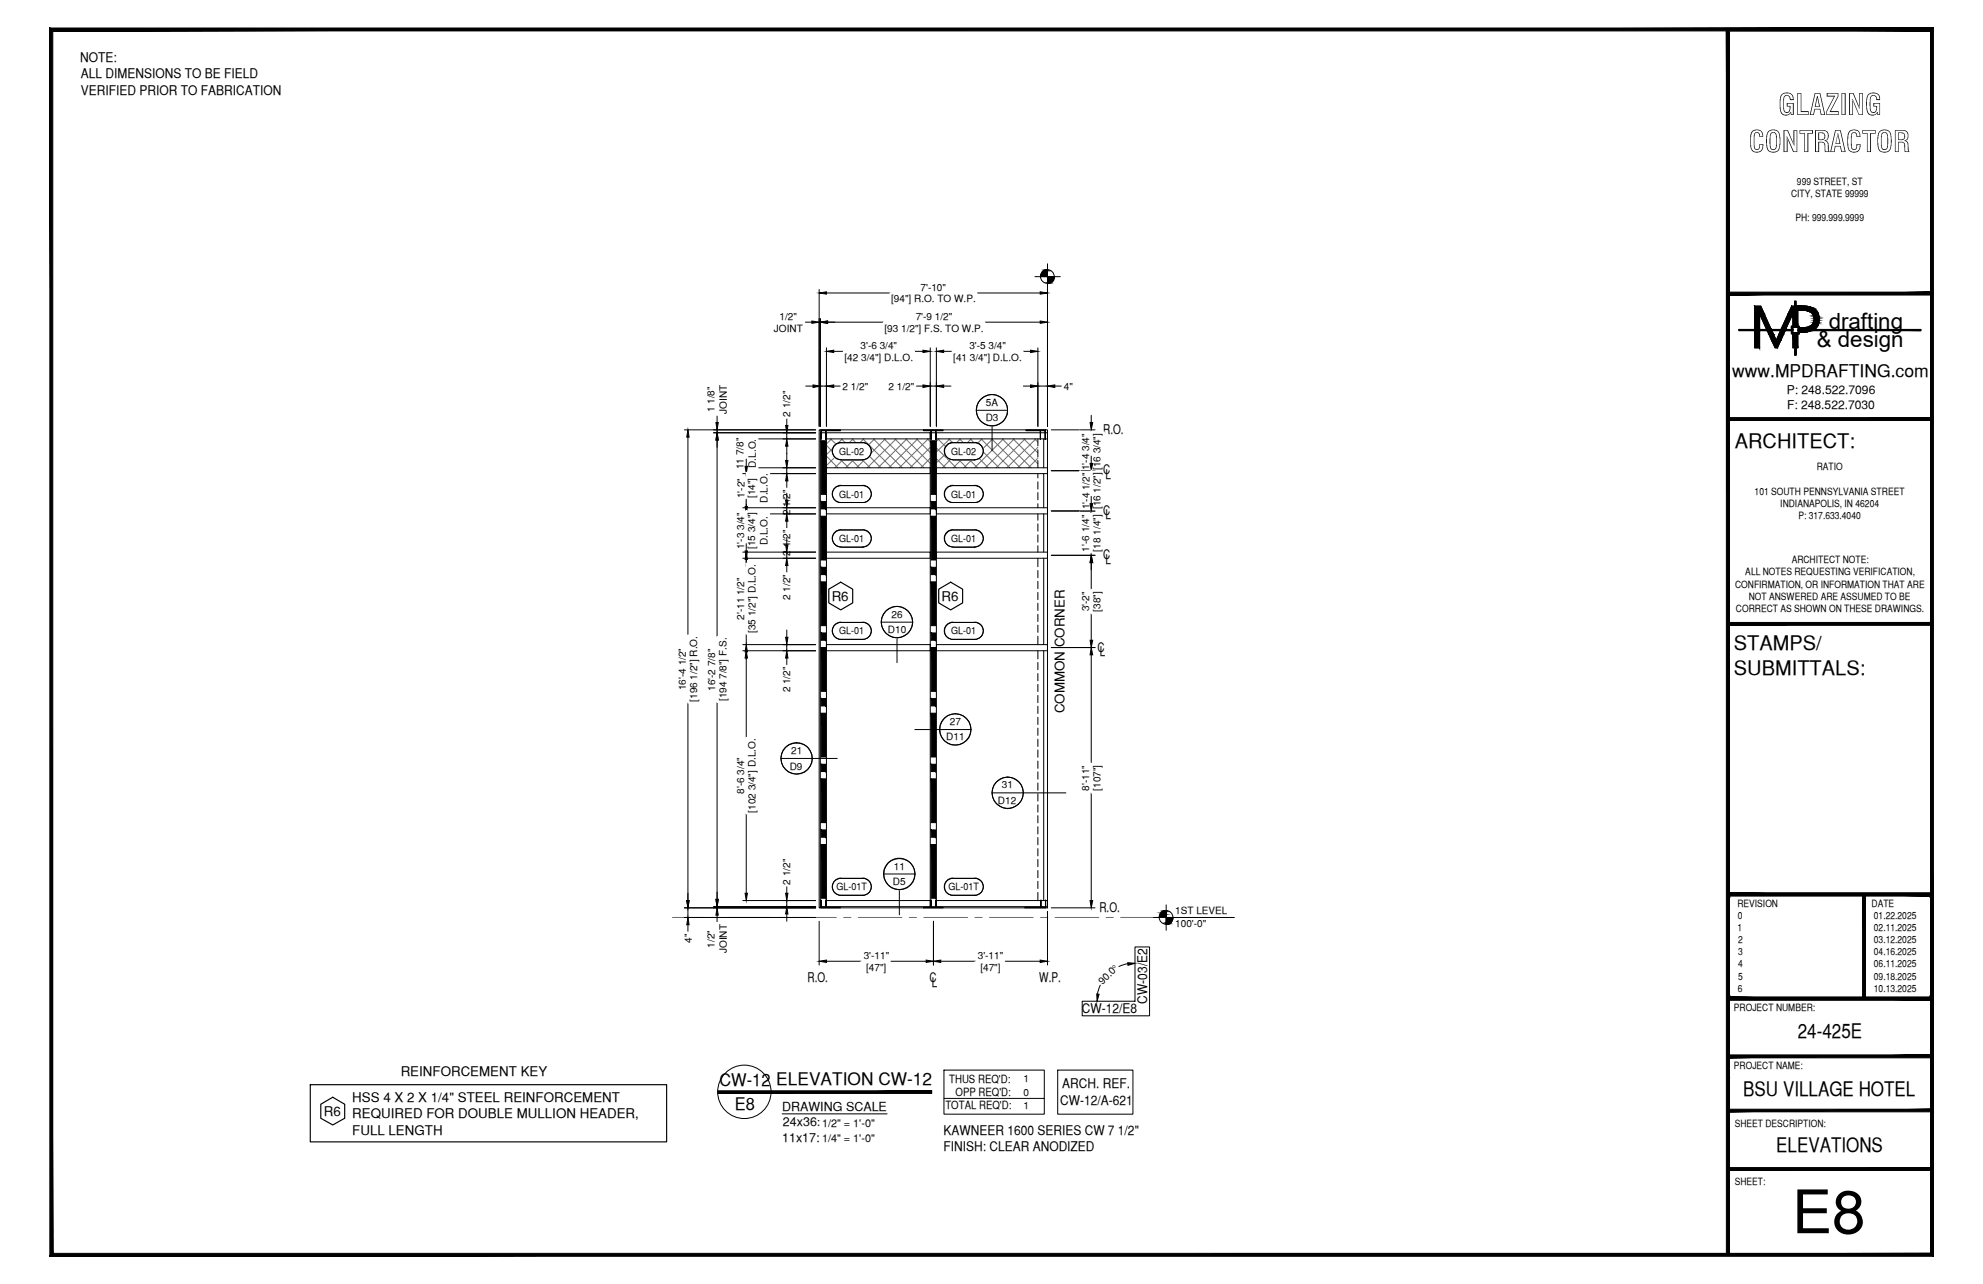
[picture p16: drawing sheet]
<svg xmlns="http://www.w3.org/2000/svg" width="432mm" height="279mm" viewBox="0 0 432 279" stroke-linecap="round" stroke-linejoin="round" font-family="sans-serif">
<defs><g id="words">
<text font-size="13.1" x="390.2" y="268.4">E8</text>
<g font-size="6.3">
<text x="387.2" y="25">GLAZING</text>
<text x="380.8" y="33.1">CONTRACTOR</text>
</g>
<g font-size="4.9">
<text x="398.2" y="71.5">drafting</text>
<text x="395.6" y="75.5">&amp; design</text>
</g>
<g font-size="4.4">
<text x="377.8" y="97.5">ARCHITECT:</text>
<text x="377.6" y="141.5">STAMPS/</text>
<text x="377.6" y="146.9">SUBMITTALS:</text>
<text x="391.5" y="225.8">24-425E</text>
<text x="379.6" y="238.5">BSU VILLAGE HOTEL</text>
<text x="386.8" y="250.7">ELEVATIONS</text>
</g>
<g font-size="3.8">
<text x="377.2" y="82">www.MPDRAFTING.com</text>
<text x="156.7" y="236.3">CW-12 ELEVATION CW-12</text>
<text x="160" y="241.6">E8</text>
</g>
<g font-size="2.9">
<text x="17.5" y="13.5">NOTE:</text>
<text x="17.6" y="17">ALL DIMENSIONS TO BE FIELD</text>
<text x="17.6" y="20.6">VERIFIED PRIOR TO FABRICATION</text>
<text x="240.2" y="94.4">R.O.</text>
<text x="240.2" y="103.3">C</text>
<text x="240.7" y="104.3">L</text>
<text x="240.2" y="112">C</text>
<text x="240.7" y="113">L</text>
<text x="240.2" y="121.7">C</text>
<text x="240.7" y="122.7">L</text>
<text x="181.1" y="130.7">R6</text>
<text x="205" y="130.7">R6</text>
<text x="239" y="141.8">C</text>
<text x="239.5" y="142.7">L</text>
<text x="231.8" y="155.2" transform="rotate(-90 231.8 155.2)">COMMON CORNER</text>
<text x="239.4" y="198.4">R.O.</text>
<text x="175.8" y="213.7">R.O.</text>
<text x="202.4" y="213.7">C</text>
<text x="202.9" y="214.7">L</text>
<text x="226.3" y="213.6">W.P.</text>
<text x="235.6" y="220.5">CW-12/E8</text>
<text x="249.8" y="218.4" transform="rotate(-90 249.8 218.4)">CW-03/E2</text>
<text x="76.7" y="239.8">HSS 4 X 2 X 1/4&quot; STEEL REINFORCEMENT</text>
<text x="87.2" y="234.1">REINFORCEMENT KEY</text>
<text x="231.3" y="236.9">ARCH. REF.</text>
<text x="70.5" y="242.8">R6</text>
<text x="76.7" y="243.3">REQUIRED FOR DOUBLE MULLION HEADER,</text>
<text x="230.9" y="240.4">CW-12/A-621</text>
<text x="76.7" y="246.9">FULL LENGTH</text>
<text x="205.4" y="246.9">KAWNEER 1600 SERIES CW 7 1/2&quot;</text>
<text x="205.4" y="250.4">FINISH: CLEAR ANODIZED</text>
</g>
<g font-size="2.7">
<text x="170.3" y="241.8">DRAWING SCALE</text>
<text x="170.5" y="245.1">24x36:</text>
<text x="170.3" y="248.4">11x17:</text>
</g>
<g font-size="2.6">
<text x="389.1" y="85.8">P: 248.522.7096</text>
<text x="389.1" y="89">F: 248.522.7030</text>
</g>
<g font-size="2.5">
<text x="206.7" y="235.6">THUS REQ'D:</text>
<text x="208.1" y="238.6">OPP REQ'D:</text>
<text x="205.9" y="241.4">TOTAL REQ'D:</text>
</g>
<g font-size="2.4">
<text x="179" y="245.2">1/2&quot; = 1'-0&quot;</text>
<text x="179" y="248.4">1/4&quot; = 1'-0&quot;</text>
</g>
<g font-size="2.2">
<text x="391.3" y="40.2">999 STREET, ST</text>
<text x="390" y="42.9">CITY, STATE 99999</text>
<text x="391" y="48.2">PH: 999.999.9999</text>
<text x="194.1" y="65.8">[94&quot;] R.O. TO W.P.</text>
<text x="200.5" y="63.3">7'-10&quot;</text>
<text x="169.7" y="69.5">1/2&quot;</text>
<text x="199.4" y="69.7">7'-9 1/2&quot;</text>
<text x="168.5" y="72.2">JOINT</text>
<text x="187.4" y="76">3'-6 3/4&quot;</text>
<text x="192.6" y="72.1">[93 1/2&quot;] F.S. TO W.P.</text>
<text x="211.1" y="76">3'-5 3/4&quot;</text>
<text x="183.9" y="78.5">[42 3/4&quot;] D.L.O.</text>
<text x="207.6" y="78.5">[41 3/4&quot;] D.L.O.</text>
<text x="155.6" y="89.7" transform="rotate(-90 155.6 89.7)">1 1/8&quot;</text>
<text x="183.5" y="84.8">2 1/2&quot;</text>
<text x="193.5" y="84.8">2 1/2&quot;</text>
<text x="214.7" y="88.3">5A</text>
<text x="231.6" y="84.8">4&quot;</text>
<text x="158.2" y="90" transform="rotate(-90 158.2 90)">JOINT</text>
<text x="172.1" y="90.7" transform="rotate(-90 172.1 90.7)">2 1/2&quot;</text>
<text x="214.6" y="91.6">D3</text>
<text x="164.6" y="101.8" transform="rotate(-90 164.6 101.8)">D.L.O.</text>
<text x="182.8" y="99">GL-02</text>
<text x="207.1" y="99">GL-02</text>
<text x="161.9" y="102.1" transform="rotate(-90 161.9 102.1)">11 7/8&quot;</text>
<text x="237.2" y="102.3" transform="rotate(-90 237.2 102.3)">1'-4 3/4&quot;</text>
<text x="239.6" y="102.3" transform="rotate(-90 239.6 102.3)">[16 3/4&quot;]</text>
<text x="382.1" y="107.6">101 SOUTH PENNSYLVANIA STREET</text>
<text x="395.6" y="102.3">RATIO</text>
<text x="162.1" y="108.4" transform="rotate(-90 162.1 108.4)">1'-2&quot;</text>
<text x="164.5" y="108.4" transform="rotate(-90 164.5 108.4)">[14&quot;]</text>
<text x="167.1" y="109.3" transform="rotate(-90 167.1 109.3)">D.L.O.</text>
<text x="172.1" y="112.1" transform="rotate(-90 172.1 112.1)">2 1/2&quot;</text>
<text x="182.8" y="108.3">GL-01</text>
<text x="207.1" y="108.3">GL-01</text>
<text x="237.2" y="110.8" transform="rotate(-90 237.2 110.8)">1'-4 1/2&quot;</text>
<text x="239.6" y="110.8" transform="rotate(-90 239.6 110.8)">[16 1/2&quot;]</text>
<text x="387.7" y="110.3">INDIANAPOLIS, IN 46204</text>
<text x="391.6" y="113">P: 317.633.4040</text>
<text x="162.1" y="119.5" transform="rotate(-90 162.1 119.5)">1'-3 3/4&quot;</text>
<text x="164.5" y="119.4" transform="rotate(-90 164.5 119.4)">[15 3/4&quot;]</text>
<text x="167.1" y="118.6" transform="rotate(-90 167.1 118.6)">D.L.O.</text>
<text x="182.8" y="118">GL-01</text>
<text x="207.1" y="118">GL-01</text>
<text x="172.1" y="120.9" transform="rotate(-90 172.1 120.9)">2 1/2&quot;</text>
<text x="237.2" y="120" transform="rotate(-90 237.2 120)">1'-6 1/4&quot;</text>
<text x="239.6" y="120" transform="rotate(-90 239.6 120)">[18 1/4&quot;]</text>
<text x="380" y="125.2">ALL NOTES REQUESTING VERIFICATION,</text>
<text x="390.1" y="122.6">ARCHITECT NOTE:</text>
<text x="172.1" y="130.6" transform="rotate(-90 172.1 130.6)">2 1/2&quot;</text>
<text x="377.8" y="127.9">CONFIRMATION, OR INFORMATION THAT ARE</text>
<text x="380.8" y="130.6">NOT ANSWERED ARE ASSUMED TO BE</text>
<text x="162.1" y="134.9" transform="rotate(-90 162.1 134.9)">2'-11 1/2&quot;</text>
<text x="164.5" y="137.7" transform="rotate(-90 164.5 137.7)">[35 1/2&quot;] D.L.O.</text>
<text x="193.4" y="137.7">D10</text>
<text x="194.1" y="134.4">26</text>
<text x="237.2" y="133" transform="rotate(-90 237.2 133)">3'-2&quot;</text>
<text x="239.6" y="133.1" transform="rotate(-90 239.6 133.1)">[38&quot;]</text>
<text x="378" y="133.2">CORRECT AS SHOWN ON THESE DRAWINGS.</text>
<text x="182.8" y="138">GL-01</text>
<text x="207.1" y="138">GL-01</text>
<text x="149.4" y="150.2" transform="rotate(-90 149.4 150.2)">16'-4 1/2&quot;</text>
<text x="151.8" y="152.7" transform="rotate(-90 151.8 152.7)">[196 1/2&quot;] R.O.</text>
<text x="155.7" y="150.4" transform="rotate(-90 155.7 150.4)">16'-2 7/8&quot;</text>
<text x="158.2" y="152.6" transform="rotate(-90 158.2 152.6)">[194 7/8&quot;] F.S.</text>
<text x="172.1" y="150.7" transform="rotate(-90 172.1 150.7)">2 1/2&quot;</text>
<text x="206.1" y="161.1">D11</text>
<text x="206.8" y="157.8">27</text>
<text x="172" y="167.4">D9</text>
<text x="172.3" y="164.1">21</text>
<text x="162.1" y="172.7" transform="rotate(-90 162.1 172.7)">8'-6 3/4&quot;</text>
<text x="218.2" y="171.6">31</text>
<text x="237.2" y="172" transform="rotate(-90 237.2 172)">8'-11&quot;</text>
<text x="239.6" y="172" transform="rotate(-90 239.6 172)">[107&quot;]</text>
<text x="164.5" y="176.8" transform="rotate(-90 164.5 176.8)">[102 3/4&quot;] D.L.O.</text>
<text x="217.3" y="174.9">D12</text>
<text x="194.6" y="189.2">11</text>
<text x="172.1" y="192.5" transform="rotate(-90 172.1 192.5)">2 1/2&quot;</text>
<text x="182.2" y="193.7">GL-01T</text>
<text x="194.4" y="192.6">D5</text>
<text x="206.6" y="193.7">GL-01T</text>
<text x="378.3" y="197.3">REVISION</text>
<text x="407.5" y="197.3">DATE</text>
<text x="255.9" y="198.9">1ST LEVEL</text>
<text x="255.9" y="201.6">100'-0&quot;</text>
<text x="378.3" y="202.6">1</text>
<text x="378.4" y="200">0</text>
<text x="408" y="200">01.22.2025</text>
<text x="408" y="202.6">02.11.2025</text>
<text x="150.6" y="205.1" transform="rotate(-90 150.6 205.1)">4&quot;</text>
<text x="155.6" y="206.2" transform="rotate(-90 155.6 206.2)">1/2&quot;</text>
<text x="158.2" y="207.4" transform="rotate(-90 158.2 207.4)">JOINT</text>
<text x="188.1" y="208.7">3'-11&quot;</text>
<text x="212.9" y="208.7">3'-11&quot;</text>
<text x="378.5" y="205.2">2</text>
<text x="378.5" y="207.9">3</text>
<text x="408" y="205.2">03.12.2025</text>
<text x="408" y="207.9">04.16.2025</text>
<text x="188.6" y="211.2">[47&quot;]</text>
<text x="213.5" y="211.2">[47&quot;]</text>
<text x="240.1" y="214.4" transform="rotate(-44 240.1 214.4)">90.0°</text>
<text x="378.4" y="215.8">6</text>
<text x="378.5" y="210.5">4</text>
<text x="378.5" y="213.2">5</text>
<text x="408" y="210.5">06.11.2025</text>
<text x="408" y="213.2">09.18.2025</text>
<text x="408" y="215.8">10.13.2025</text>
<text x="377.6" y="219.9">PROJECT NUMBER:</text>
<text x="377.6" y="232.5">PROJECT NAME:</text>
<text x="222.9" y="235.5">1</text>
<text x="222.9" y="238.4">0</text>
<text x="222.9" y="241.2">1</text>
<text x="377.8" y="245.2">SHEET DESCRIPTION:</text>
<text x="377.8" y="257.9">SHEET:</text>
</g>
</g></defs>
<!-- layer: LIGHT_1 -->
<g fill="none" stroke="#6c6c6c" stroke-width=".22">
<path d="M180 96.9l4.8 4.9M180 99.3l2.4 2.5M180.8 95.5l1.3 1.1M181.1 95.5l-1.1 1.1M181.8 99.5l-1.8 1.8M182.1 96.7l5 5.1M182.4 96.5l-2.4 2.4M183.2 95.5l6.3 6.3M183.5 95.5l-1.1 1M185.5 95.5l6.3 6.3M185.8 95.5l-4 3.9M187.9 95.5l6.3 6.3"/>
<path d="M188.1 95.5l-6.3 6.3M190.2 95.5l6.3 6.3M190.4 95.5l-6.3 6.3M192.5 95.5l6.3 6.3M192.8 95.5l-6.3 6.3M194.9 95.5l6.3 6.3M195.1 95.5l-6.3 6.3M197.2 95.5l5.4 5.3M197.5 95.5l-6.3 6.3M199.6 95.5l3 3M199.8 95.5l-6.3 6.3M201.9 95.5l.7 .6"/>
<path d="M202.1 95.5l-6.3 6.3M202.6 97.3l-4.4 4.5M202.6 99.7l-2.1 2.1M203.9 99.8l2 2M203.9 97.5l4.3 4.3M204.2 95.5l1.7 1.7M204.5 95.5l-.6 .6M206 97.2l4.5 4.6M206.6 95.5l6.3 6.3M206.8 95.5l-2.9 2.9M208.9 95.5l6.3 6.3M209.2 95.5l-5.3 5.2"/>
<path d="M211.3 95.5l2.8 2.8M211.5 95.5l-6.3 6.3M213.6 95.5l6.3 6.3M213.9 95.5l-6.3 6.3M214 97.7l-4.1 4.1M214.1 98.4l3.5 3.4M216 95.5l6.2 6.3M216.2 95.5l-2.1 2.1M218.2 95.5l6.3 6.3M218.5 95.5l-6.3 6.3M220.6 95.5l5.4 5.4M220.9 95.5l-6.3 6.3"/>
<path d="M222.9 95.5l3.1 3.1M223.2 95.5l-6.3 6.3M225.3 95.5l.7 .7M225.6 95.5l-6.3 6.3M226 97.3l-4.4 4.5M226 99.7l-2.1 2.1M180 101.6l.1 .2"/>
</g>
<!-- layer: COMPONENTS -->
<g fill="none" stroke="#000" stroke-width=".22">
<path d="M178.6 94.2h1.4v103.1h-1.4zM180 94.2h22.6v1.3h-22.6zM202.6 94.2h1.3v103.1h-1.3zM203.9 94.2h24.2v1.3h-24.2zM226 95.5v1.5M226 97.9v1.5M180 101.8h22.6v1.3h-22.6zM180 110.5h22.6v1.3h-22.6zM203.9 101.8h24.2v1.3h-24.2zM203.9 110.5h24.2v1.3h-24.2zM226 100.2v1.6M226 103.1v.9"/>
<path d="M226 104.8v1.6M226 107.2v1.6M226 109.6v.9M226 111.8v1.4M226 114v1.6M226 116.4v1.6M226 118.7v1.4M180 120.1h22.6v1.4h-22.6zM203.9 120.1h24.2v1.4h-24.2zM226 121.5v1.8M226 124.1v1.6M226 126.5v1.6"/>
<path d="M226 128.9v1.6M226 131.3v1.5M226 133.7v1.6M226 136v1.6M226 138.4v1.9M180 140.3h22.6v1.3h-22.6zM203.9 140.3h24.2v1.3h-24.2zM226 141.6v1.8M226 144.1v1.6M226 146.6v1.5M226 148.9v1.6M226 151.3v1.6"/>
<path d="M226 153.7v1.6M226 156.1v1.6M226 158.4v1.6M226 160.8v1.6M226 163.2v1.6M226 165.6v1.6M226 168v1.5M226 170.4v1.6M226 172.7v1.6M226 175.1v1.6M226 177.5v1.6M226 179.9v1.6"/>
<path d="M180 196h22.6v1.3h-22.6zM203.9 196h24.2v1.3h-24.2zM226 182.2v1.6M226 184.7v1.5M226 187v1.6M226 189.4v1.6M226 191.8v1.6M226 194.2v1.8"/>
</g>
<!-- layer: ROUGH OPENING -->
<path d="M178.4 93.5h49.7v104h-49.7z" fill="none" stroke="#000" stroke-width=".22"/>
<!-- layer: DIM -->
<g fill="none" stroke="#000" stroke-width=".22">
<path d="M175.2 70.1h1.6M178.4 63v29.8M178.4 70.1h.2M178.6 69.3v23.5M180 63.8h13.8M180 75.7v17.1M180.2 70.1h12.1M181.5 76.5h2.1M199.1 76.5h1.9M202.6 75.7v17.1M203.9 75.7v17.1M205.5 76.5h1.8"/>
<path d="M212.7 63.8h13.8M214.4 70.1h12.1M222.8 76.5h1.6M226 75.7v17.1M228.1 63v29.8M149 93.5h28.6M149.8 95.1v43.1M155.4 94.2h22.2M156.1 90.4v1.5M156.1 93.5v.7M156.1 95.8v42.8M161.7 95.5h15.9"/>
<path d="M162.5 97.1v4.4M171.3 91v1.6M171.3 94.2v1.3M171.3 97.1v3.1M175.5 84h1.5M178.6 84h1.4M181.5 84h1.6M199.4 84h1.6M202.6 84h1.3M205.5 84h1.6M222.8 84h1.6M226 84h2.1"/>
<path d="M228.9 93.5h9.5M229.7 84h1.6M237.6 90.4v1.5M237.6 93.5v9M161.7 101.8h15.9M161.7 103.1h15.9M161.7 110.5h15.9M161.7 111.8h15.9M162.5 103.1v7.4M162.5 111.8v8.3M171.3 101.8v1.3M171.3 104.6v1.6"/>
<path d="M171.3 107.3v1.6M171.3 110.5v1.3M171.3 113.4v1.6M171.3 117v1.6M228.9 102.4h9.5M228.9 111.2h9.5M237.6 104v1.6M237.6 108v1.6M237.6 111.1v.6M237.6 112.8v1.6M161.7 120.1h15.9M161.7 121.5h15.9"/>
<path d="M162.5 121.5v1.8M162.5 138v2.3M171.3 120.1v1.4M171.3 123.1v1.6M171.3 137.1v1.6M228.9 120.8h9.5M237.6 120.3v.5M237.6 122.4v6M237.6 133.3v6M149.8 153v43M156.1 152.8v42.9M161.7 141.6h15.9"/>
<path d="M161.7 140.3h15.9M162.5 141.9v18.6M171.3 140.3v1.3M171.3 143.2v1.6M228.9 140.9h9.5M237.6 142.5v23.7M162.5 177.1v17.3M237.6 172.3v23.7M149 197.5h28.6M149 199.6h28.6M149.8 197.5v2.1M155.4 197.3h22.2"/>
<path d="M156.1 197.3v.2M156.1 199.1v1.6M161.7 196h15.9M171.3 192.8v1.6M171.3 196v1.3M171.3 198.9v1.6M228.1 198.3v11.7M228.9 197.5h9.5M149.8 201.2v1.6M178.4 200.5v9.5M180 209.2h7.7M193.9 209.2h7.8"/>
<path d="M203.3 200.5v9.5M204.9 209.2h7.7M218.8 209.2h7.7"/>
</g>
<g fill="#000" stroke="#000" stroke-width=".22">
<path d="M176.8 69.8l1.6 .3-1.6 .3zM178.4 63.8l1.6-.3v.5zM178.6 70.1l1.6-.3v.6zM180 76.5l1.5-.3v.5zM201 76.2l1.6 .3-1.6 .2zM203.9 76.5l1.6-.3v.5zM224.4 76.2l1.6 .3-1.6 .2zM226.5 63.5l1.6 .3-1.6 .2zM226.5 69.8l1.6 .3-1.6 .3zM149.8 93.5l.3 1.6h-.6zM156.1 94.2l.3 1.6h-.5zM155.9 91.9h.5l-.3 1.6z"/>
<path d="M162.5 95.5l.3 1.6h-.6zM171.3 95.5l.3 1.6h-.5zM171.1 92.6h.5l-.3 1.6zM177 83.8l1.6 .2-1.6 .3zM180 84l1.5-.2v.5zM201 83.8l1.6 .2-1.6 .3zM203.9 84l1.6-.2v.5zM224.4 83.8l1.6 .2-1.6 .3zM228.1 84l1.6-.2v.5zM237.4 91.9h.5l-.3 1.6zM162.2 100.2h.6l-.3 1.6zM162.2 101.5h.6l-.3 1.6z"/>
<path d="M162.5 110.5l.3 1.6h-.6zM162.2 110.2h.6l-.3 1.6zM162.2 119.9h.6l-.3 1.6zM171.1 100.2h.5l-.3 1.6zM171.3 103.1l.3 1.5h-.5zM171.1 108.9h.5l-.3 1.6zM171.3 111.8l.3 1.6h-.5zM171.1 118.6h.5l-.3 1.5zM237.6 102.4l.3 1.6h-.5zM237.6 111.2l.3 1.6h-.5zM237.4 100.8h.5l-.3 1.6zM237.4 109.6h.5l-.3 1.6z"/>
<path d="M162.5 120.1l.3 1.6h-.6zM171.3 121.5l.3 1.6h-.5zM171.1 138.7h.5l-.3 1.6zM237.6 120.8l.3 1.6h-.5zM237.4 139.3h.5l-.3 1.6zM162.5 141.6l.3 1.6h-.6zM162.5 140.3l.3 1.6h-.6zM171.3 141.6l.3 1.6h-.5zM237.6 140.9l.3 1.6h-.5zM149.5 196h.6l-.3 1.5zM155.9 195.7h.5l-.3 1.6zM156.1 197.5l.3 1.6h-.5z"/>
<path d="M162.2 194.4h.6l-.3 1.6zM171.3 197.3l.3 1.6h-.5zM171.1 194.4h.5l-.3 1.6zM237.4 196h.5l-.3 1.5zM149.8 199.6l.3 1.6h-.6zM178.4 209.2l1.6-.3v.5zM201.7 208.9l1.6 .3-1.6 .2zM203.3 209.2l1.6-.3v.5zM226.5 208.9l1.6 .3-1.6 .2z"/>
</g>
<g fill="#fff" stroke="#fff" stroke-width=".22">
<path d="M200.2 61.3v2.5l6.1-2.5zM200.2 63.8l6.1-2.5v2.5z"/>
<path d="M193.8 63.8v2.9l18.9-2.9zM193.8 66.7l18.9-2.9v2.9z"/>
<path d="M199.1 67.7v2.4l8.5-2.4zM199.1 70.1l8.5-2.4v2.4z"/>
<path d="M192.3 70.1v2.9l22.1-2.9zM192.3 73l22.1-2.9v2.9z"/>
<path d="M168.2 67.6v5l7-5zM168.2 72.6l7-5v5z"/>
<path d="M183.1 82.8v2.5l6.3-2.5zM183.1 85.3l6.3-2.5v2.5z"/>
<path d="M235.2 94v8.5h2.4zM235.2 94h2.4v8.5z"/>
<path d="M237.6 94v8.6h2.9zM237.6 94h2.9v8.6z"/>
<path d="M235.2 102.6v8.4h2.4zM235.2 102.6h2.4v8.4z"/>
<path d="M237.6 102.5v8.6h2.9zM237.6 102.5h2.9v8.6z"/>
<path d="M235.2 111.8v8.4h2.4zM235.2 111.8h2.4v8.4z"/>
<path d="M237.6 111.7v8.6h2.9zM237.6 111.7h2.9v8.6z"/>
<path d="M235.2 128.4v4.9h2.4zM235.2 128.4h2.4v4.9z"/>
<path d="M237.6 128.4v4.9h2.9zM237.6 128.4h2.9v4.9z"/>
<path d="M235.2 166.2v6.1h2.4zM235.2 166.2h2.4v6.1z"/>
<path d="M237.6 166.2v6.1h2.9zM237.6 166.2h2.9v6.1z"/>
<path d="M231.3 82.9v2.3l2.6-2.3zM231.3 85.2l2.6-2.3v2.3z"/>
<path d="M210.8 74v2.5l8.5-2.5zM210.8 76.5l8.5-2.5v2.5z"/>
<path d="M207.3 76.5v2.9l15.5-2.9zM207.3 79.4l15.5-2.9v2.9z"/>
<path d="M212.6 206.8v2.4l6.2-2.4zM212.6 209.2l6.2-2.4v2.4z"/>
<path d="M213.2 209.2v2.8l4.9-2.8zM213.2 212l4.9-2.8v2.8z"/>
<path d="M193.2 82.8v2.5l6.2-2.5zM193.2 85.3l6.2-2.5v2.5z"/>
<path d="M187.1 74v2.5l8.5-2.5zM187.1 76.5l8.5-2.5v2.5z"/>
<path d="M183.6 76.5v2.9l15.5-2.9zM183.6 79.4l15.5-2.9v2.9z"/>
<path d="M187.7 206.8v2.4l6.2-2.4zM187.7 209.2l6.2-2.4v2.4z"/>
<path d="M188.3 209.2v2.8l5-2.8zM188.3 212l5-2.8v2.8z"/>
<path d="M147.4 140.7v9.7h2.4zM147.4 140.7h2.4v9.7z"/>
<path d="M149.8 138.2v14.8h2.9zM149.8 138.2h2.9v14.8z"/>
<path d="M153.7 140.9v9.7h2.4zM153.7 140.9h2.4v9.7z"/>
<path d="M156.1 138.6v14.2h2.9zM156.1 138.6h2.9v14.2z"/>
<path d="M153.6 83.4v7h5.1zM153.6 83.4h5.1v7z"/>
<path d="M153.6 200.7v7h5.1zM153.6 200.7h5.1v7z"/>
<path d="M170.1 186.6v6.2h2.4zM170.1 186.6h2.4v6.2z"/>
<path d="M160.1 164.5v8.5h2.4zM160.1 164.5h2.4v8.5z"/>
<path d="M162.5 160.5v16.6h2.9zM162.5 160.5h2.9v16.6z"/>
<path d="M170.1 84.8v6.2h2.4zM170.1 84.8h2.4v6.2z"/>
<path d="M160 95v7.2h5zM160 95h5v7.2z"/>
<path d="M170.1 106.2v6.3h2.4zM170.1 106.2h2.4v6.3z"/>
<path d="M160.1 103.8v4.8h2.4zM160.1 103.8h2.4v4.8z"/>
<path d="M162.5 102.9v6.6h5.1zM162.5 102.9h5.1v6.6z"/>
<path d="M170.1 115v6.2h2.4zM170.1 115h2.4v6.2z"/>
<path d="M160.1 111.3v8.4h2.4zM160.1 111.3h2.4v8.4z"/>
<path d="M162.5 111.2v8.5h5.1zM162.5 111.2h5.1v8.5z"/>
<path d="M170.1 124.7v6.2h2.4zM170.1 124.7h2.4v6.2z"/>
<path d="M160.1 125.3v9.9h2.4zM160.1 125.3h2.4v9.9z"/>
<path d="M162.5 122.6v15.4h2.9zM162.5 122.6h2.9v15.4z"/>
<path d="M170.1 144.8v6.2h2.4zM170.1 144.8h2.4v6.2z"/>
<path d="M148.6 202.8v2.6h2.4zM148.6 202.8h2.4v2.6z"/>
</g>
<!-- layer: F-T ANCHOR -->
<path d="M178.8 93.5h4.2v.2h-3.1v1.9h-.1v-1.9h-1v1.9zM201.1 93.5h4.3v.2h-1.6v1.9h-.1v-1.9h-.9v1.9h-.1v-1.9h-1.6zM223.4 93.5h4.2v2.1h-.1v-1.9h-.9l-.1 1.9v-1.9h-3.1zM178.8 195.8v1.6h1v-1.6h.1v1.6h3.1v.1h-4.2zM201.1 197.4h1.6v-1.6h.1v1.6h.9v-1.6h.1v1.6h1.6v.1h-4.3zM223.1 197.4h3.5v-1.6l.1 1.6h.9l.1-1.6v1.7h-4.6z" fill="none" stroke="#000" stroke-width=".22"/>
<!-- layer: GRID LINES -->
<g fill="none" stroke="#6c6c6c" stroke-width=".22">
<path d="M146.4 199.6h7.1M155.1 199.6h1.6M158.3 199.6h9.5M169.4 199.6h1.6M172.6 199.6h9.5M183.7 199.6h1.6M186.9 199.6h9.5M198 199.6h1.6M201.2 199.6h9.5M212.3 199.6h1.6M215.5 199.6h9.5M226.6 199.6h1.6"/>
<path d="M229.7 199.6h9.6M240.9 199.6h1.5M244 199.6h7.1"/>
</g>
<!-- layer: SYMBOLS -->
<g fill="#000" stroke="#000" stroke-width=".22">
<path d="M227.8 58.7h.3zM228.1 61.6h.5zM253.7 198.2h.2zM238.8 216.3h.5l-.4 1.6zM245.6 209.5l1.5 .1-1.5 .5zM253.9 201h.5z"/>
<path d="M227.8 58.7l.3 .1zM227.6 58.8h.5z"/>
<path d="M227.6 58.8l.5 .1v-.1zM227.4 58.9l.2-.1 .5 .1z"/>
<path d="M227.4 58.9l.7 .2v-.2zM227.1 59.1l.3-.2 .7 .2z"/>
<path d="M227.1 59.1l1 .1v-.1zM227.1 59.1l1 .1h-1.1z"/>
<path d="M227 59.2l1.1 .2v-.2zM227 59.2l1.1 .2h-1.3z"/>
<path d="M226.8 59.4l1.3 .3v-.3zM226.8 59.4l1.3 .3h-1.4z"/>
<path d="M226.7 59.7l1.4 .2v-.2zM226.7 59.7l1.4 .2h-1.5z"/>
<path d="M226.6 59.9l1.5 .3v-.3zM226.6 59.9l1.5 .3h-1.5z"/>
<path d="M228.1 61.6l.3 .1zM228.1 61.7h.3z"/>
<path d="M228.1 61.5l.5 .1 .3-.1zM228.1 61.5l.5 .1h-.5z"/>
<path d="M228.1 61.3l.8 .2 .2-.2zM228.1 61.3l.8 .2h-.8z"/>
<path d="M228.1 61.2l1 .1 .1-.1zM228.1 61.2l1 .1h-1z"/>
<path d="M228.1 61l1.1 .2 .2-.2zM228.1 61l1.1 .2h-1.1z"/>
<path d="M228.1 60.7l1.3 .3 .1-.3zM228.1 60.7l1.3 .3h-1.3z"/>
<path d="M228.1 60.2l1.5 .3v-.3zM228.1 60.2l1.5 .3h-1.5z"/>
<path d="M228.1 60.5l1.4 .2 .1-.2zM228.1 60.5l1.4 .2h-1.4z"/>
<path d="M253.7 198.2h.2zM253.4 198.2h.5z"/>
<path d="M253.4 198.2l.5 .2v-.2zM253.2 198.4l.2-.2 .5 .2z"/>
<path d="M253.2 198.4l.7 .1v-.1zM253 198.5l.2-.1 .7 .1z"/>
<path d="M253 198.5l.9 .2v-.2zM253 198.5l.9 .2h-1.1z"/>
<path d="M252.8 198.7l1.1 .2v-.2zM252.8 198.7l1.1 .2h-1.3z"/>
<path d="M252.6 198.9l1.3 .2v-.2zM252.6 198.9l1.3 .2h-1.4z"/>
<path d="M252.5 199.1l1.4 .3v-.3zM252.5 199.1l1.4 .3h-1.4z"/>
<path d="M252.5 199.4l1.4 .2v-.2zM252.5 199.4l1.4 .2h-1.5z"/>
<path d="M253.9 199.6l1.5 .3v-.3zM253.9 199.6l1.5 .3h-1.5z"/>
<path d="M253.9 199.9l1.4 .3 .1-.3zM253.9 199.9l1.4 .3h-1.4z"/>
<path d="M253.9 201l.3 .1zM253.9 201.1h.3z"/>
<path d="M253.9 201h.7zM253.9 201h.5z"/>
<path d="M253.9 200.8l.7 .2 .3-.2zM253.9 200.8l.7 .2h-.7z"/>
<path d="M253.9 200.6l1 .2 .2-.2zM253.9 200.6l1 .2h-1z"/>
<path d="M253.9 200.4l1.2 .2 .1-.2zM253.9 200.4l1.2 .2h-1.2z"/>
<path d="M253.9 200.2l1.3 .2 .1-.2zM253.9 200.2l1.3 .2h-1.3z"/>
<path d="M156.3 237.4v.5l46.6-.5zM156.3 237.9l46.6-.5v.5z"/>
</g>
<g fill="none" stroke="#000" stroke-width=".22">
<path d="M228.1 57.4v5.6M225.4 60.2h5.5M181.7 97l.5-.4 .9-.3h4.8a1.87 1.87 0 0 1 1.8 1.9 1.87 1.87 0 0 1-1.8 1.9h-4.8a1.87 1.87 0 0 1-1.7-1.1 1.87 1.87 0 0 1 .3-2zM183.1 96.3a1.87 1.87 0 0 0-1.9 1.8 1.87 1.87 0 0 0 1.9 1.9M183.1 96.3h4.8M187.9 96.3a1.87 1.87 0 0 1 1.8 1.8 1.87 1.87 0 0 1-1.8 1.9M206.1 97l.5-.4 .9-.3h4.8a1.87 1.87 0 0 1 1.8 1.9 1.87 1.87 0 0 1-1.8 1.9h-4.8a1.84 1.84 0 0 1-1.7-1.1 1.84 1.84 0 0 1 .3-2zM207.5 96.3a1.87 1.87 0 0 0-1.9 1.8 1.87 1.87 0 0 0 1.9 1.9M207.5 96.3h4.8M212.2 96.3a1.87 1.87 0 0 1 1.9 1.8 1.87 1.87 0 0 1-1.9 1.9M212.6 89.3h6.8M216 92.7v5.4"/>
<path d="M181.7 106.3l.5-.4 .9-.2h4.8a1.84 1.84 0 0 1 1.8 1.8 1.84 1.84 0 0 1-1.8 1.8h-4.8a1.84 1.84 0 0 1-1.7-1 1.84 1.84 0 0 1 .3-2zM181.7 116l.5-.4 .9-.3h4.8a1.87 1.87 0 0 1 1.8 1.9 1.87 1.87 0 0 1-1.8 1.9h-4.8a1.87 1.87 0 0 1-1.7-1.1 1.87 1.87 0 0 1 .3-2zM183.1 105.6a1.87 1.87 0 0 0-1.9 1.9 1.87 1.87 0 0 0 1.9 1.8h4.8M183.1 115.3a1.87 1.87 0 0 0-1.9 1.8 1.87 1.87 0 0 0 1.9 1.9M183.1 100.1h4.8M183.1 105.7h4.8M183.1 115.3h4.8M183.1 119.1h4.8M187.9 105.6a1.87 1.87 0 0 1 1.8 1.9 1.87 1.87 0 0 1-1.8 1.8M187.9 115.3a1.87 1.87 0 0 1 1.8 1.8 1.87 1.87 0 0 1-1.8 1.9M206.1 106.3l.5-.4 .9-.2h4.8a1.84 1.84 0 0 1 1.8 1.8 1.84 1.84 0 0 1-1.8 1.8h-4.8a1.81 1.81 0 0 1-1.7-1 1.81 1.81 0 0 1 .3-2zM206.1 116l.5-.4 .9-.3h4.8a1.87 1.87 0 0 1 1.8 1.9 1.87 1.87 0 0 1-1.8 1.9h-4.8a1.84 1.84 0 0 1-1.7-1.1 1.84 1.84 0 0 1 .3-2z"/>
<path d="M207.5 105.6a1.87 1.87 0 0 0-1.9 1.9 1.87 1.87 0 0 0 1.9 1.8M207.5 115.3a1.87 1.87 0 0 0-1.9 1.8 1.87 1.87 0 0 0 1.9 1.9M207.5 100.1h4.8M207.5 105.7h4.8M207.5 109.3h4.8M207.5 115.3h4.8M207.5 119.1h4.8M212.2 105.6a1.87 1.87 0 0 1 1.9 1.9 1.87 1.87 0 0 1-1.9 1.8M212.2 115.3a1.87 1.87 0 0 1 1.9 1.8 1.87 1.87 0 0 1-1.9 1.9M181.7 136.1l1.1-.7h5.1a1.84 1.84 0 0 1 1.8 1.9 1.84 1.84 0 0 1-1.8 1.8h-4.8a1.84 1.84 0 0 1-1.7-1 1.84 1.84 0 0 1 .3-2zM183.1 135.4a1.87 1.87 0 0 0-1.9 1.9 1.87 1.87 0 0 0 1.9 1.8h4.8M183.1 135.4h4.8"/>
<path d="M187.9 135.4a1.87 1.87 0 0 1 1.8 1.9 1.87 1.87 0 0 1-1.8 1.8M191.9 135.4h6.9M195.3 138.8v5.4M206.1 136.1l1.1-.7h5.1a1.84 1.84 0 0 1 1.8 1.9 1.84 1.84 0 0 1-1.8 1.8h-4.8a1.81 1.81 0 0 1-1.7-1 1.81 1.81 0 0 1 .3-2zM207.5 135.4a1.87 1.87 0 0 0-1.9 1.9 1.87 1.87 0 0 0 1.9 1.8M207.5 135.4h4.8M207.5 139.1h4.8M212.2 135.4a1.87 1.87 0 0 1 1.9 1.9 1.87 1.87 0 0 1-1.9 1.8M199.2 158.7h12.3M170.1 165h12.2M216 172.5h16.1M181.7 191.8l1.1-.7h5.1a1.84 1.84 0 0 1 1.8 1.9 1.84 1.84 0 0 1-1.8 1.8h-4.8a1.84 1.84 0 0 1-1.7-1 1.84 1.84 0 0 1 .3-2z"/>
<path d="M183.1 191.1a1.87 1.87 0 0 0-1.9 1.8 1.87 1.87 0 0 0 1.9 1.9h4.8M183.1 191.1h4.8M187.9 191.1a1.87 1.87 0 0 1 1.8 1.8 1.87 1.87 0 0 1-1.8 1.9M192.5 190.2h6.8M195.8 193.6v5.5M206.1 191.8l1.1-.7h5.1a1.84 1.84 0 0 1 1.8 1.9 1.84 1.84 0 0 1-1.8 1.8h-4.8a1.81 1.81 0 0 1-1.7-1 1.81 1.81 0 0 1 .3-2zM207.5 191.1a1.87 1.87 0 0 0-1.9 1.8 1.87 1.87 0 0 0 1.9 1.9M207.5 191.1h4.8M207.5 194.8h4.8M212.2 191.1a1.87 1.87 0 0 1 1.9 1.8 1.87 1.87 0 0 1-1.9 1.9M251.1 199.6h17.7M253.9 196.9v5.5"/>
<path d="M239.6 214.4l-.6 1.9M245.5 209.7l-1.9 .6M205.5 232.9h21.9v9.5h-21.9zM205.5 239h21.9"/>
<circle cx="228.1" cy="60.2" r="1.49"/>
<circle cx="216" cy="89.3" r="3.4"/>
<circle cx="216" cy="89.2" r="3.4"/>
<circle cx="195.3" cy="135.4" r="3.4"/>
<circle cx="208" cy="158.7" r="3.4"/>
<circle cx="208.1" cy="158.7" r="3.4"/>
<circle cx="173.4" cy="165" r="3.4"/>
<circle cx="173.5" cy="165.1" r="3.4"/>
<circle cx="219.4" cy="172.5" r="3.4"/>
<circle cx="195.8" cy="190.2" r="3.4"/>
<circle cx="195.9" cy="190.2" r="3.4"/>
<circle cx="253.9" cy="199.6" r="1.49"/>
<circle cx="162.1" cy="237.6" r="5.8"/>
</g>
<g fill="none" stroke="#fff" stroke-width=".22">
<path d="M183.1 96.3l5.1 .1h-5.4M207.5 96.3l5.1 .1h-5.4M216 85.9l.9 .1M183.1 109.3h4.8h-5.1h5.4M183.1 105.7h5.1h-5.4M183.1 115.3l5.1 .1h-5.4M188.2 100h-5.4l5.1 .1h-4.8M188.2 119h-5.4l5.1 .1h-4.8M207.5 109.3h4.8h-5.1h5.4M207.5 105.7h5.1h-5.4M207.5 115.3l5.1 .1h-5.4M212.6 100h-5.4l5.1 .1h-4.8"/>
<path d="M212.6 119h-5.4l5.1 .1h-4.8M182.8 135.4h5.4h-5.1M183.1 139.1h4.8h-5.1h5.4M195.3 132l.9 .1M207.2 135.4h5.4h-5.1M207.5 139.1h4.8h-5.1h5.4M208 155.3l.9 .1M173.5 161.7l-.9 .1M219.5 169.1l-.9 .1M182.8 191.1h5.4h-5.1M183.1 194.8h4.8h-5.1h5.4M195.8 186.8l.9 .1"/>
<path d="M207.2 191.1h5.4h-5.1M207.5 194.8h4.8h-5.1h5.4"/>
</g>
<g fill="#fff" stroke="#fff" stroke-width=".22">
<path d="M182.8 96.4l6 .2-.6-.2zM182.2 96.6l.6-.2 6 .2zM182.2 96.6l7.1 .4-.5-.4zM181.7 97l.5-.4 7.1 .4zM181.7 97l7.9 .5-.3-.5zM181.7 97l7.9 .5h-8.2zM181.4 97.5l8.3 .7-.1-.7zM181.4 97.5l8.3 .7h-8.5zM181.2 98.2l8.4 .6 .1-.6zM181.2 98.2l8.4 .6h-8.2zM181.4 98.8l7.9 .6 .3-.6zM181.4 98.8l7.9 .6h-7.6zM181.7 99.4l7.1 .4 .5-.4zM181.7 99.4l7.1 .4h-6.6zM182.2 99.8l6 .2 .6-.2zM182.2 99.8l6 .2h-5.4z"/>
<path d="M182.8 191.1l6 .3-.6-.3zM182.2 191.4l.6-.3 6 .3zM182.2 191.4l7.1 .4-.5-.4zM181.7 191.8l.5-.4 7.1 .4zM181.7 191.8l7.9 .5-.3-.5zM181.7 191.8l7.9 .5h-8.2zM181.4 192.3l8.3 .7-.1-.7zM181.4 192.3l8.3 .7h-8.5zM181.2 193l8.4 .6 .1-.6zM181.2 193l8.4 .6h-8.2zM181.4 193.6l7.9 .6 .3-.6zM181.4 193.6l7.9 .6h-7.6zM181.7 194.2l7.1 .4 .5-.4zM181.7 194.2l7.1 .4h-6.6zM182.2 194.6l6 .2 .6-.2zM182.2 194.6l6 .2h-5.4z"/>
<path d="M182.8 105.7l6 .2-.6-.2zM182.2 105.9l.6-.2 6 .2zM182.2 105.9l7.1 .4-.5-.4zM181.7 106.3l.5-.4 7.1 .4zM181.7 106.3l7.9 .6-.3-.6zM181.7 106.3l7.9 .6h-8.2zM181.4 106.9l8.3 .6-.1-.6zM181.4 106.9l8.3 .6h-8.5zM181.2 107.5l8.4 .6 .1-.6zM181.2 107.5l8.4 .6h-8.2zM181.4 108.1l7.9 .6 .3-.6zM181.4 108.1l7.9 .6h-7.6zM181.7 108.7l7.1 .5 .5-.5zM181.7 108.7l7.1 .5h-6.6zM182.2 109.2l6 .1 .6-.1zM182.2 109.2l6 .1h-5.4z"/>
<path d="M182.8 115.4l6 .2-.6-.2zM182.2 115.6l.6-.2 6 .2zM182.2 115.6l7.1 .4-.5-.4zM181.7 116l.5-.4 7.1 .4zM181.7 116l7.9 .5-.3-.5zM181.7 116l7.9 .5h-8.2zM181.4 116.5l8.3 .7-.1-.7zM181.4 116.5l8.3 .7h-8.5zM181.2 117.2l8.4 .6 .1-.6zM181.2 117.2l8.4 .6h-8.2zM181.4 117.8l7.9 .6 .3-.6zM181.4 117.8l7.9 .6h-7.6zM181.7 118.4l7.1 .4 .5-.4zM181.7 118.4l7.1 .4h-6.6zM182.2 118.8l6 .2 .6-.2zM182.2 118.8l6 .2h-5.4z"/>
<path d="M182.8 135.4l6 .3-.6-.3zM182.2 135.7l.6-.3 6 .3zM182.2 135.7l7.1 .4-.5-.4zM181.7 136.1l.5-.4 7.1 .4zM181.7 136.1l7.9 .6-.3-.6zM181.7 136.1l7.9 .6h-8.2zM181.4 136.7l8.3 .6-.1-.6zM181.4 136.7l8.3 .6h-8.5zM181.2 137.3l8.4 .6 .1-.6zM181.2 137.3l8.4 .6h-8.2zM181.4 137.9l7.9 .6 .3-.6zM181.4 137.9l7.9 .6h-7.6zM181.7 138.5l7.1 .4 .5-.4zM181.7 138.5l7.1 .4h-6.6zM182.2 138.9l6 .2 .6-.2zM182.2 138.9l6 .2h-5.4z"/>
<path d="M173.5 168.5l1.7-.5zM172.6 168.3l.9 .2 1.7-.5zM172.6 168.3l3.3-.9-.7 .6zM171.8 168l.8 .3 3.3-.9zM171.8 168l4.6-1.2-.5 .6zM171.1 167.4l.7 .6 4.6-1.2zM171.1 167.4l5.7-1.5-.4 .9zM170.5 166.8l.6 .6 5.7-1.5zM170.5 166.8l6.3-1.8v.9zM170.2 165.9l.3 .9 6.3-1.8zM170.2 165.9l6.6-1.7v.8zM170.1 165l.1 .9 6.6-1.7zM170.1 165l6.3-1.6 .4 .8zM170.2 164.2l-.1 .8 6.3-1.6zM170.2 164.2l5.7-1.6 .5 .8zM170.5 163.4l-.3 .8 5.7-1.6zM170.5 163.4l4.7-1.3 .7 .5zM171.1 162.6l-.6 .8 4.7-1.3zM171.1 162.6l3.3-.8 .8 .3zM171.1 162.6l3.3-.8-2.6 .3zM171.8 162.1l1.7-.4 .9 .1zM171.8 162.1l1.7-.4z"/>
<path d="M207.2 96.4l6 .2-.6-.2zM206.6 96.6l.6-.2 6 .2zM206.6 96.6l7.1 .4-.5-.4zM206.6 96.6l7.1 .4h-7.6zM206.1 97l7.9 .5-.3-.5zM206.1 97l7.9 .5h-8.3zM205.7 97.5l8.4 .7-.1-.7zM205.7 97.5l8.4 .7h-8.4zM205.7 98.2l8.3 .6 .1-.6zM205.7 98.2l8.3 .6h-8.3zM205.7 98.8l8 .6 .3-.6zM205.7 98.8l8 .6h-7.6zM206.1 99.4l7.1 .4 .5-.4zM206.1 99.4l7.1 .4h-6.6zM206.6 99.8l6 .2 .6-.2zM206.6 99.8l6 .2h-5.4z"/>
<path d="M207.2 191.1l6 .3-.6-.3zM206.6 191.4l.6-.3 6 .3zM206.6 191.4l7.1 .4-.5-.4zM206.1 191.8l.5-.4 7.1 .4zM206.1 191.8l7.9 .5-.3-.5zM206.1 191.8l7.9 .5h-8.3zM205.7 192.3l8.4 .7-.1-.7zM205.7 192.3l8.4 .7h-8.4zM205.7 193l8.3 .6 .1-.6zM205.7 193l8.3 .6h-8.3zM205.7 193.6l8 .6 .3-.6zM205.7 193.6l8 .6h-7.6zM206.1 194.2l7.1 .4 .5-.4zM206.1 194.2l7.1 .4h-6.6zM206.6 194.6l6 .2 .6-.2zM206.6 194.6l6 .2h-5.4z"/>
<path d="M207.2 105.7l6 .2-.6-.2zM206.6 105.9l.6-.2 6 .2zM206.6 105.9l7.1 .4-.5-.4zM206.1 106.3l.5-.4 7.1 .4zM206.1 106.3l7.9 .6-.3-.6zM206.1 106.3l7.9 .6h-8.3zM205.7 106.9l8.4 .6-.1-.6zM205.7 106.9l8.4 .6h-8.4zM205.7 107.5l8.3 .6 .1-.6zM205.7 107.5l8.3 .6h-8.3zM205.7 108.1l8 .6 .3-.6zM205.7 108.1l8 .6h-7.6zM206.1 108.7l7.1 .5 .5-.5zM206.1 108.7l7.1 .5h-6.6zM206.6 109.2l6 .1 .6-.1zM206.6 109.2l6 .1h-5.4z"/>
<path d="M207.2 115.4l6 .2-.6-.2zM206.6 115.6l.6-.2 6 .2zM206.6 115.6l7.1 .4-.5-.4zM206.6 115.6l7.1 .4h-7.6zM206.1 116l7.9 .5-.3-.5zM206.1 116l7.9 .5h-8.3zM205.7 116.5l8.4 .7-.1-.7zM205.7 116.5l8.4 .7h-8.4zM205.7 117.2l8.3 .6 .1-.6zM205.7 117.2l8.3 .6h-8.3zM205.7 117.8l8 .6 .3-.6zM205.7 117.8l8 .6h-7.6zM206.1 118.4l7.1 .4 .5-.4zM206.1 118.4l7.1 .4h-6.6zM206.6 118.8l6 .2 .6-.2zM206.6 118.8l6 .2h-5.4z"/>
<path d="M207.2 135.4l6 .3-.6-.3zM206.6 135.7l.6-.3 6 .3zM206.6 135.7l7.1 .4-.5-.4zM206.1 136.1l.5-.4 7.1 .4zM206.1 136.1l7.9 .6-.3-.6zM206.1 136.1l7.9 .6h-8.3zM205.7 136.7l8.4 .6-.1-.6zM205.7 136.7l8.4 .6h-8.4zM205.7 137.3l8.3 .6 .1-.6zM205.7 137.3l8.3 .6h-8.3zM205.7 137.9l8 .6 .3-.6zM205.7 137.9l8 .6h-7.6zM206.1 138.5l7.1 .4 .5-.4zM206.1 138.5l7.1 .4h-6.6zM206.6 138.9l6 .2 .6-.2zM206.6 138.9l6 .2h-5.4z"/>
<path d="M193.6 138.3l.8 .4 .9 .1zM193.6 138.3l2.6 .4-.9 .1zM192.9 137.8l.7 .5 2.6 .4zM192.9 137.8l4.1 .5-.8 .4zM192.4 137.1l.5 .7 4.1 .5zM192.4 137.1l5.3 .7-.7 .5zM192 136.3l.4 .8 5.3 .7zM192 136.3l6.2 .8-.5 .7zM191.9 135.4l.1 .9 6.2 .8zM191.9 135.4l6.7 .9-.4 .8zM192 134.5l-.1 .9 6.7 .9zM192 134.5l6.8 .9-.2 .9zM192.4 133.7l-.4 .8 6.8 .9zM192.4 133.7l6.2 .8 .2 .9zM192.9 133l-.5 .7 6.2 .8zM192.9 133l5.3 .7 .4 .8zM192.9 133l5.3 .7-4.6-1.2zM193.6 132.5l4.1 .5 .5 .7zM193.6 132.5l4.1 .5-3.3-.9zM194.4 132.1l2.6 .4 .7 .5zM194.4 132.1l2.6 .4-1.7-.5zM195.3 132l.9 .1 .8 .4z"/>
<path d="M206.3 161.7l.8 .4h.9zM206.3 161.7l2.6 .4h-.9zM205.6 161.2l.7 .5 2.6 .4zM205.6 161.2l4.1 .5-.8 .4zM205.1 160.5l.5 .7 4.1 .5zM205.1 160.5l5.3 .7-.7 .5zM204.7 159.6l.4 .9 5.3 .7zM204.7 159.6l6.3 .9-.6 .7zM204.7 158.7v.9l6.3 .9zM204.7 158.7l6.6 .9-.3 .9zM204.7 157.9v.8l6.6 .9zM204.7 157.9l6.8 .8-.2 .9zM205.1 157l-.4 .9 6.8 .8zM205.1 157l6.2 .9 .2 .8zM205.6 156.3l-.5 .7 6.2 .9zM205.6 156.3l5.4 .7 .3 .9zM205.6 156.3l5.4 .7-4.7-1.2zM206.3 155.8l4.1 .5 .6 .7zM206.3 155.8l4.1 .5-3.3-.9zM207.1 155.4l2.6 .4 .7 .5zM207.1 155.4l2.6 .4-1.7-.5zM208 155.3l1.7 .5z"/>
<path d="M214.3 92.2l.8 .4 .9 .1zM214.3 92.2l2.6 .4-.9 .1zM213.6 91.7l.7 .5 2.6 .4zM213.6 91.7l4.1 .5-.8 .4zM213 91l.6 .7 4.1 .5zM213 91l5.4 .7-.7 .5zM212.7 90.2l.3 .8 5.4 .7zM212.7 90.2l6.2 .8-.5 .7zM212.6 89.3l.1 .9 6.2 .8zM212.6 89.3l6.7 .9-.4 .8zM212.7 88.4l-.1 .9 6.7 .9zM212.7 88.4l6.7 .9-.1 .9zM213 87.6l-.3 .8 6.7 .9zM213 87.6l6.3 .8 .1 .9zM213.6 86.9l-.6 .7 6.3 .8zM213.6 86.9l5.3 .7 .4 .8zM213.6 86.9l5.3 .7-4.6-1.2zM214.3 86.4l4.1 .5 .5 .7zM214.3 86.4l4.1 .5-3.3-.9zM215.1 86l2.6 .4 .7 .5zM215.1 86l2.6 .4-1.7-.5zM216 85.9l.9 .1 .8 .4z"/>
<path d="M219.5 176l1.6-.5-.8 .3zM218.6 175.8l.9 .2 1.6-.5zM218.6 175.8l3.2-.9-.7 .6zM217.7 175.5l.9 .3 3.2-.9zM217.7 175.5l4.7-1.3-.6 .7zM217 174.9l.7 .6 4.7-1.3zM217 174.9l5.7-1.5-.3 .8zM216.5 174.2l.5 .7 5.7-1.5zM216.5 174.2l6.3-1.7-.1 .9zM216.2 173.4l.3 .8 6.3-1.7zM216.2 173.4l6.5-1.8 .1 .9zM216 172.5l.2 .9 6.5-1.8zM216 172.5l6.4-1.7 .3 .8zM216.2 171.6l-.2 .9 6.4-1.7zM216.2 171.6l5.6-1.5 .6 .7zM216.5 170.8l-.3 .8 5.6-1.5zM216.5 170.8l4.6-1.2 .7 .5zM217 170.1l-.5 .7 4.6-1.2zM217 170.1l3.3-.9 .8 .4zM217 170.1l3.3-.9-2.6 .4zM217.7 169.6l1.8-.5 .8 .1zM217.7 169.6l1.8-.5-.9 .1z"/>
<path d="M194.1 193.2l1.7 .4zM194.1 193.2l2.6 .3-.9 .1zM193.4 192.6l.7 .6 2.6 .3zM193.4 192.6l4.1 .6-.8 .3zM192.9 191.9l.5 .7 4.1 .6zM192.9 191.9l5.3 .7-.7 .6zM192.5 191.1l.4 .8 5.3 .7zM192.5 191.1l6.3 .8-.6 .7zM192.5 190.2v.9l6.3 .8zM192.5 190.2l6.6 .9-.3 .8zM192.5 189.3v.9l6.6 .9zM192.5 189.3l6.8 .9-.2 .9zM192.9 188.5l-.4 .8 6.8 .9zM192.9 188.5l6.2 .8 .2 .9zM193.4 187.8l-.5 .7 6.2 .8zM193.4 187.8l5.4 .7 .3 .8zM193.4 187.8l5.4 .7-4.7-1.2zM194.1 187.3l4.1 .5 .6 .7zM194.1 187.3l4.1 .5-3.3-.9zM194.9 186.9l2.6 .4 .7 .5zM194.9 186.9l2.6 .4-1.7-.5zM195.8 186.8l1.7 .5z"/>
</g>
<!-- layer: MEDIUM_2 -->
<path d="M247.1 206.1h3.2v14.9h-14.7v-3.1h11.5zM170.3 242.4h22.9" fill="none" stroke="#000" stroke-width=".22"/>
<!-- layer: NOTES -->
<path d="M230.3 232.9h16.4v9.5h-16.4z" fill="none" stroke="#000" stroke-width=".22"/>
<!-- layer: GLASS -->
<path d="M227.3 95.5v6.3M227.3 103.1v7.4M227.3 111.8v8.3M227.3 121.5v18.8M227.3 141.6v54.4" fill="none" stroke="#000" stroke-width=".22"/>
<!-- layer: HEAVY_2 -->
<path d="M180.5 128.2l2.6-1.5 2.6 1.5v3l-2.6 1.5-2.6-1.5zM204.4 128.2l2.6-1.5 2.6 1.5v3l-2.6 1.5-2.6-1.5zM67.6 236h77.6v12.5h-77.6zM69.8 240.3l2.7-1.5 2.6 1.5v3l-2.6 1.5-2.7-1.5z" fill="none" stroke="#000" stroke-width=".25"/>
<!-- layer: REINFORCEMENT -->
<g fill="#000" stroke="#000" stroke-width=".22">
<path d="M178.8 109.2v1.5h1zM178.8 109.2h1v1.5z"/>
<path d="M178.8 95.9v11.7h1zM178.8 95.9h1v11.7z"/>
<path d="M202.8 109.2v1.5h.9zM202.8 109.2h.9v1.5z"/>
<path d="M202.8 95.9v11.7h.9zM202.8 95.9h.9v11.7z"/>
<path d="M178.8 137.7v1.6h1zM178.8 137.7h1v1.6z"/>
<path d="M178.8 126.6v9.5h1zM178.8 126.6h1v9.5z"/>
<path d="M178.8 123.4v1.6h1zM178.8 123.4h1v1.6z"/>
<path d="M178.8 112.3v9.6h1zM178.8 112.3h1v9.6z"/>
<path d="M202.8 137.7v1.6h.9zM202.8 137.7h.9v1.6z"/>
<path d="M202.8 126.6v9.5h.9zM202.8 126.6h.9v9.5z"/>
<path d="M202.8 123.4v1.6h.9zM202.8 123.4h.9v1.6z"/>
<path d="M202.8 112.3v9.6h.9zM202.8 112.3h.9v9.6z"/>
<path d="M178.8 152v1.6h1zM178.8 152h1v1.6z"/>
<path d="M178.8 140.9v9.5h1zM178.8 140.9h1v9.5z"/>
<path d="M202.8 152v1.6h.9zM202.8 152h.9v1.6z"/>
<path d="M202.8 140.9v9.5h.9zM202.8 140.9h.9v9.5z"/>
<path d="M178.8 169.5v9.5h1zM178.8 169.5h1v9.5z"/>
<path d="M178.8 166.3v1.6h1zM178.8 166.3h1v1.6z"/>
<path d="M178.8 155.2v9.5h1zM178.8 155.2h1v9.5z"/>
<path d="M202.8 169.5v9.5h.9zM202.8 169.5h.9v9.5z"/>
<path d="M202.8 166.3v1.6h.9zM202.8 166.3h.9v1.6z"/>
<path d="M202.8 155.2v9.5h.9zM202.8 155.2h.9v9.5z"/>
<path d="M178.8 183.8v11.7h1zM178.8 183.8h1v11.7z"/>
<path d="M178.8 180.6v1.6h1zM178.8 180.6h1v1.6z"/>
<path d="M202.8 183.8v11.7h.9zM202.8 183.8h.9v11.7z"/>
<path d="M202.8 180.6v1.6h.9zM202.8 180.6h.9v1.6z"/>
</g>
<path d="M178.8 95.9h1M202.8 95.9h.9" fill="none" stroke="#000" stroke-width=".22"/>
<!-- layer: TITLE BLOCK -->
<g fill="#000" stroke="#000" stroke-width=".22">
<path d="M393.1 71.3h2.4zM394.3 68h1.6z"/>
<path d="M376.3 6.5v.2h44.1zM376.3 6.5h44.3l-.2 .2z"/>
<path d="M375.9 6.4l.7 266.6v-266.6zM375.9 6.4l.7 266.6h-.7z"/>
<path d="M420.6 6.5l-.2 .2 .2 234.9zM420.4 6.7l.2 234.9h-.2z"/>
<path d="M421 6.1l-.6 .6 .6 266.7zM420.4 6.7l.6 266.7-.6-.7zM10.9 273.4h410.1l-.6-.7zM10.9 273.4l.6-.7h408.9zM10.9 6.1v267.3l.6-.7zM10.9 6.1l.6 .6v266zM10.9 6.1l.6 .6 409.5-.6zM11.5 6.7l409.5-.6-.6 .6z"/>
<path d="M382.1 68.3h1.1zM382.1 68.3h1.1z"/>
<path d="M382.1 68.3l1.1 3.3v-3.3zM382.1 68.3l1.1 3.3h-1.1z"/>
<path d="M382.1 72.1l1.1 3.6v-3.6zM382.1 72.1l1.1 3.6h-1.1z"/>
<path d="M382.1 66.6l2.1 1.7-.8-1.7zM382.1 66.6l2.1 1.7h-2.1z"/>
<path d="M383.2 68.3h1zM383.2 68.3h1z"/>
<path d="M383.2 68.3l2.4 3.3-1.4-3.3zM383.2 68.3l2.4 3.3h-1z"/>
<path d="M384.9 72.1l1.3 .7-.3-.7zM384.9 72.1l1.3 .7h-1z"/>
<path d="M385.2 72.8l1.6 1.2-.6-1.2zM385.2 72.8l1.6 1.2h-1z"/>
<path d="M385.8 74l1.2 1.7 .8-1.7zM385.8 74l1.2 1.7h-.5z"/>
<path d="M387.3 72.8l.5 1.2 .6-1.2zM387.3 72.8l.5 1.2h-1z"/>
<path d="M387.7 72.1l.7 .7 .3-.7zM387.7 72.1l.7 .7h-1.1z"/>
<path d="M389.4 68.3l-.5 3.3 1.5-3.3zM389.4 68.3l-.5 3.3h-1z"/>
<path d="M390.1 71.2l.3 .5v-.5zM390.1 71.2l.3 .5h-.3z"/>
<path d="M378.7 71.7l11.7 .2v-.2zM378.7 71.7l11.7 .2h-11.7z"/>
<path d="M390.1 71.9l.3 .5v-.5zM390.1 71.9l.3 .5h-.3z"/>
<path d="M390.1 66.6l.6 1.7v-1.7zM390.1 66.6l.6 1.7h-1.3z"/>
<path d="M390.4 68.3l.3 2.6v-2.6zM390.4 68.3l.3 2.6h-.3z"/>
<path d="M390.4 72.8l.3 2.9v-2.9zM390.4 72.8l.3 2.9h-.3z"/>
<path d="M390.8 65.5l.3 5.5v-5.5zM390.8 65.5l.3 5.5h-.3z"/>
<path d="M390.8 72.6l.3 4.7v-4.7zM390.8 72.6l.3 4.7h-.3z"/>
<path d="M391.2 67.6l.3 3.3v-3.3zM391.2 67.6l.3 3.3h-.3z"/>
<path d="M391.2 72.8l.3 2.9v-2.9zM391.2 72.8l.3 2.9h-.3z"/>
<path d="M390.1 71l1.7 .2v-.2zM390.1 71l1.7 .2h-1.7z"/>
<path d="M391.5 71.2l.3 .5v-.5zM391.5 71.2l.3 .5h-.3z"/>
<path d="M391.5 71.9l.3 .5v-.5zM391.5 71.9l.3 .5h-.3z"/>
<path d="M390.1 72.4l1.7 .2v-.2zM390.1 72.4l1.7 .2h-1.7z"/>
<path d="M391.2 66.6l2.4 .1zM391.2 66.6l2.4 .1z"/>
<path d="M391.2 66.7l3.1 .2-.7-.2zM391.2 66.7l3.1 .2h-3.1z"/>
<path d="M391.9 72.2h1.7zM391.9 72.2l1.2 .1z"/>
<path d="M391.9 72.1l1.7 .1 .6-.1zM391.9 72.1l1.7 .1h-1.7z"/>
<path d="M391.2 66.9l3.8 .2-.7-.2zM391.2 66.9l3.8 .2h-3.8z"/>
<path d="M391.2 67.1l4.2 .3-.4-.3zM391.2 67.1l4.2 .3h-4.2z"/>
<path d="M391.2 67.4l4.3 .2-.1-.2zM391.2 67.4l4.3 .2h-4.3z"/>
<path d="M392.9 67.6h2.6zM392.9 67.6h2.6z"/>
<path d="M393.3 67.6l2.3 .1-.1-.1zM393.3 67.6l2.3 .1zM393.6 67.7h2zM393.6 67.7h2z"/>
<path d="M393.4 71.2l2.1 .1zM393.1 71.3h2.4zM393.1 71.3h2.4z"/>
<path d="M391.9 71.3l3.3 .3 .3-.3zM391.9 71.3l3.3 .3h-3.3z"/>
<path d="M393.6 67.7l2.1 .1-.1-.1zM393.6 67.7l2.1 .1z"/>
<path d="M393.8 71.2h1.8zM393.4 71.2h2.1z"/>
<path d="M394 67.8l1.9 .2-.2-.2zM394 67.8l1.9 .2h-1.6zM394.3 68h1.6z"/>
<path d="M394.1 71.1l1.5 .1 .1-.1zM393.8 71.2l.3-.1 1.5 .1z"/>
<path d="M394.2 70.9l1.5 .2 .1-.2zM394.2 70.9l1.5 .2h-1.6z"/>
<path d="M394.4 68l1.5 .2v-.2zM394.4 68l1.5 .2h-1.3z"/>
<path d="M394.4 70.9h1.5zM394.2 70.9h1.6z"/>
<path d="M394.6 68.2l1.4 .1-.1-.1zM394.6 68.2l1.4 .1h-1.3z"/>
<path d="M394.6 70.7l1.3 .2v-.2zM394.6 70.7l1.3 .2h-1.5z"/>
<path d="M394.7 68.3l1.3 .2v-.2zM394.7 68.3l1.3 .2h-1.2z"/>
<path d="M394.8 68.5l1.2 .2v-.2zM394.8 68.5l1.2 .2h-1.1zM394.9 68.7h1.1zM394.9 68.7h1.1z"/>
<path d="M394.8 70.4l1.2 .1v-.1zM394.8 70.4l1.2 .1h-1.3z"/>
<path d="M394.7 70.5l1.2 .2 .1-.2zM394.7 70.5l1.2 .2h-1.3z"/>
<path d="M394.9 68.7l1.2 .3-.1-.3zM394.9 68.7l1.2 .3h-1.1z"/>
<path d="M394.9 70.2l1.1 .2v-.2zM394.9 70.2l1.1 .2h-1.2z"/>
<path d="M395 69l1.1 .2v-.2zM395 69l1.1 .2h-1.1z"/>
<path d="M395 69.2l1.1 .2v-.2zM395 69.2l1.1 .2h-1.1z"/>
<path d="M395 69.4l1.1 .3v-.3zM395 69.4l1.1 .3h-1.1z"/>
<path d="M395 69.7l1.1 .1v-.1zM395 69.7l1.1 .1h-1.1z"/>
<path d="M395 69.8l1 .4 .1-.4zM395 69.8l1 .4h-1.1zM394.9 70.2h1.1zM394.9 70.2h1.1z"/>
<path d="M391.5 71.7l26.8 .2v-.2zM391.5 71.7l26.8 .2h-26.8z"/>
<path d="M376.3 64.2h44.3v-.6zM376.3 63.6h44.3l-44.3 .6z"/>
<path d="M376.3 91.5h44.3v-.6zM376.3 90.9h44.3l-44.3 .6z"/>
<path d="M376.3 136.1h44.3v-.7zM376.3 135.4h44.3l-44.3 .7z"/>
<path d="M405.6 194.6l.6 22.7v-22.7zM405.6 194.6l.6 22.7h-.6z"/>
<path d="M420.4 194.9v22.1l.2-22.3zM420.6 194.7v22.5l-.2-.2z"/>
<path d="M420.4 194.9v22.1l.2-22.3zM420.6 194.7v22.5l-.2-.2z"/>
<path d="M420.6 194.3l-.2 .6 .2-.2zM376.3 194.3h44.3l-.2 .6zM376.3 194.3l.3 .6h43.8zM376.3 194.3l.3 .6-.3-.2z"/>
<path d="M420.6 194.3l-.2 .6 .2-.2zM376.3 194.3h44.3l-.2 .6zM376.3 194.3l.3 .6h43.8zM376.3 194.3l.3 .6-.3-.2z"/>
<path d="M376.6 217l-.3 .2v.4zM376.6 217l44 .6h-44.3zM376.6 217l44 .6-.2-.6zM420.4 217l.2 .2v.4z"/>
<path d="M376.6 217l-.3 .2v.4zM376.6 217l44 .6h-44.3zM376.6 217l44 .6-.2-.6zM420.4 217l.2 .2v.4z"/>
<path d="M376.6 194.9l-.3 22.3 .3-.2zM376.3 194.7l.3 .2-.3 22.3z"/>
<path d="M376.6 194.9l-.3 22.3 .3-.2zM376.3 194.7l.3 .2-.3 22.3z"/>
<path d="M376.3 217.4h44.3v-.3zM376.3 217.1h44.3l-44.3 .3z"/>
<path d="M376.3 230.2h44.3v-.6zM376.3 229.6h44.3l-44.3 .6z"/>
<path d="M376.2 254.1v.6l44.5-.6zM376.2 254.7l44.5-.6v.6z"/>
<path d="M376.2 241.4v.5l44.5-.5zM376.2 241.9l44.5-.5v.5z"/>
<path d="M376.3 6.5v235.1h.3zM376.3 6.5h.3v235.1z"/>
<path d="M376.3 234.8v6.8h.3zM376.3 234.8l.3-.2v7zM376.3 234.6v.2l.3-.2z"/>
</g>
<g fill="none" stroke="#000" stroke-width=".22">
<path d="M378.7 71.7h11.4v-.7h.7v-5.5h.3v5.5h.7v.7h26.5v.2h-26.5v.7h-.7v4.7h-.3v-4.7h-.7v-.7h-11.4zM382.1 72.1h1.1v3.6h-1.1zM382.1 66.6h1.3l2.2 5h-1l-1.4-3.3v3.3h-1.1zM384.9 72.1h1l.9 1.9 .9-1.9h1l-1.7 3.6h-.5zM390.1 66.6h.6v4.3h-.3v-2.6l-1.5 3.3h-1zM390.4 71.2h1.1v1.2h-1.1zM390.4 72.8h.3v2.9h-.3zM391.2 72.8h.3v2.9h-.3zM392.8 67.6l.8 .1 .7 .3M393.1 71.3h-1.2v.3h3.3M394.2 72.1h-2.3v.2h1.2M394.2 72l-1.1 .2"/>
<path d="M394.3 70.8l-1.3 .4M394.3 68l.6 .9M394.9 69.9l-.6 .9M395 68.9v1M395 67.1l.6 .5 .4 1.1M395 67.1l-1.2-.4-2.6-.1v4.3h.3v-3.3h1.4M396 70.1l-.3 .8-.5 .7M396.1 68.7v1.4"/>
</g>
<use href="#words"/>
</svg>
